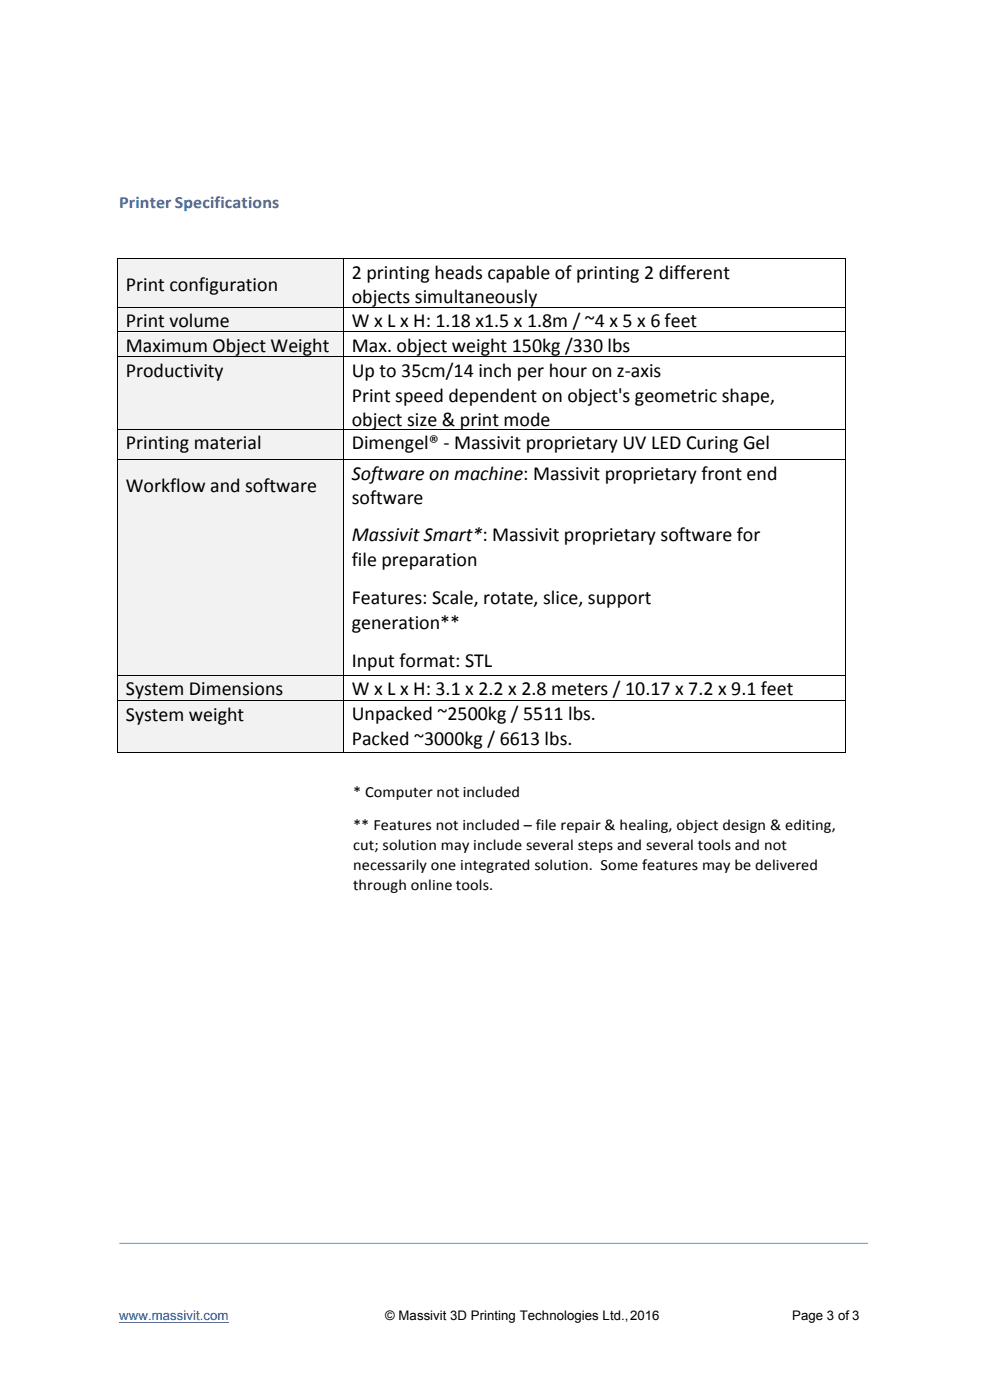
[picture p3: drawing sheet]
<svg xmlns="http://www.w3.org/2000/svg" width="210mm" height="297mm" viewBox="0 0 210 297" stroke-linecap="round" stroke-linejoin="round" font-family="sans-serif">
<defs><g id="words">
<g font-size="4.2">
<text x="74.6" y="59.1">2 printing heads capable of printing 2 different</text>
<text x="26.7" y="61.8">Print configuration</text>
<text x="74.6" y="64.3">objects simultaneously</text>
<text x="26.7" y="69.5">Print volume</text>
<text x="74.6" y="69.5">W x L x H: 1.18 x1.5 x 1.8m / ~4 x 5 x 6 feet</text>
<text x="26.7" y="74.7">Maximum Object Weight</text>
<text x="74.6" y="74.7">Max. object weight 150kg /330 lbs</text>
<text x="26.7" y="80">Productivity</text>
<text x="74.6" y="80">Up to 35cm/14 inch per hour on z-axis</text>
<text x="74.6" y="85.2">Print speed dependent on object's geometric shape,</text>
<text x="26.7" y="95.3">Printing material</text>
<text x="74.6" y="90.5">object size &amp; print mode</text>
<text x="74.6" y="95.3">Dimengel® - Massivit proprietary UV LED Curing Gel</text>
<text x="74.6" y="101.8">Software on machine: Massivit proprietary front end</text>
<text x="26.7" y="104.4">Workflow and software</text>
<text x="74.6" y="107">software</text>
<text x="74.6" y="114.9">Massivit Smart*: Massivit proprietary software for</text>
<text x="74.6" y="120.1">file preparation</text>
<text x="74.6" y="128.1">Features: Scale, rotate, slice, support</text>
<text x="74.6" y="133.4">generation**</text>
<text x="74.6" y="141.5">Input format: STL</text>
<text x="26.7" y="147.5">System Dimensions</text>
<text x="74.6" y="147.5">W x L x H: 3.1 x 2.2 x 2.8 meters / 10.17 x 7.2 x 9.1 feet</text>
<text x="26.7" y="152.9">System weight</text>
<text x="74.6" y="152.8">Unpacked ~2500kg / 5511 lbs.</text>
<text x="74.6" y="158">Packed ~3000kg / 6613 lbs.</text>
</g>
<text font-size="3.6" fill="#46639a" x="25.3" y="44.2">Printer Specifications</text>
<g font-size="3.3">
<text x="74.9" y="169.1">* Computer not included</text>
<text x="74.9" y="176.1">** Features not included – file repair &amp; healing, object design &amp; editing,</text>
<text x="74.9" y="180.3">cut; solution may include several steps and several tools and not</text>
<text x="74.9" y="184.6">necessarily one integrated solution. Some features may be delivered</text>
<text x="74.9" y="188.8">through online tools.</text>
</g>
<text font-size="2.8" fill="#00f" x="25.3" y="280">www.massivit.com</text>
<g font-size="2.8">
<text x="81.7" y="280">© Massivit 3D Printing Technologies Ltd.,2016</text>
<text x="168" y="280">Page 3 of 3</text>
</g>
</g></defs>
<path d="M25.3 263.8h158.8" fill="none" stroke="#72a7d3" stroke-width=".26"/>
<path d="M25.3 280.5h23.2" fill="none" stroke="#00f" stroke-width=".21"/>
<g fill="#f2f2f2">
<path d="M24.9 55h47.8v10.2h-47.8z"/>
<path d="M24.9 55h47.8v7.9h-47.8z"/>
</g>
<path d="M24.8 54.8h.1v.2h-.1zM72.7 54.8h.2v.2h-.2zM179.3 54.8h.2v.2h-.2z" fill="#000"/>
<path d="M24.8 55v10.2M24.9 54.9h47.8M72.8 55v10.2M72.9 54.9h106.4M179.4 55v10.2" fill="none" stroke="#000" stroke-width=".21"/>
<path d="M24.9 65.3h47.8v5h-47.8z" fill="#f2f2f2"/>
<path d="M24.8 65.2h.1v.1h-.1zM72.7 65.2h.2v.1h-.2zM179.3 65.2h.2v.1h-.2z" fill="#000"/>
<path d="M24.8 65.3v5M24.9 65.2h47.8M72.8 65.3v5M72.9 65.2h106.4M179.4 65.3v5" fill="none" stroke="#000" stroke-width=".21"/>
<path d="M24.9 70.6h47.8v5h-47.8z" fill="#f2f2f2"/>
<path d="M24.8 70.3h.1v.2h-.1zM72.7 70.3h.2v.2h-.2zM179.3 70.3h.2v.2h-.2z" fill="#000"/>
<path d="M24.8 70.5v5.1M24.9 70.4h47.8M72.8 70.5v5.1M72.9 70.4h106.4M179.4 70.5v5.1" fill="none" stroke="#000" stroke-width=".21"/>
<g fill="#f2f2f2">
<path d="M24.9 75.8h47.8v15.2h-47.8z"/>
<path d="M24.9 75.8h47.8v5.3h-47.8z"/>
</g>
<path d="M24.8 75.6h.1v.2h-.1zM72.7 75.6h.2v.2h-.2zM179.3 75.6h.2v.2h-.2z" fill="#000"/>
<path d="M24.8 75.8v15.2M24.9 75.7h47.8M72.8 75.8v15.2M72.9 75.7h106.4M179.4 75.8v15.2" fill="none" stroke="#000" stroke-width=".21"/>
<g fill="#f2f2f2">
<path d="M24.9 91.1h47.8v6.4h-47.8z"/>
<path d="M24.9 91.1h47.8v5.4h-47.8z"/>
</g>
<path d="M24.8 91h.1v.1h-.1zM72.7 91h.2v.1h-.2zM179.3 91h.2v.1h-.2z" fill="#000"/>
<path d="M24.8 91.1v6.4M24.9 91.1h47.8M72.8 91.1v6.4M72.9 91.1h106.4M179.4 91.1v6.4" fill="none" stroke="#000" stroke-width=".21"/>
<g fill="#f2f2f2">
<path d="M24.9 97.7h47.8v45.5h-47.8z"/>
<path d="M24.9 97.7h47.8v7.8h-47.8z"/>
</g>
<path d="M24.8 97.5h.1v.2h-.1zM72.7 97.5h.2v.2h-.2zM179.3 97.5h.2v.2h-.2z" fill="#000"/>
<path d="M24.8 97.7v45.5M24.9 97.6h47.8M72.8 97.7v45.5M72.9 97.6h106.4M179.4 97.7v45.5" fill="none" stroke="#000" stroke-width=".21"/>
<path d="M24.9 143.4h47.8v5.1h-47.8z" fill="#f2f2f2"/>
<path d="M24.8 143.2h.1v.2h-.1zM72.7 143.2h.2v.2h-.2zM179.3 143.2h.2v.2h-.2z" fill="#000"/>
<path d="M24.8 143.4v5.1M24.9 143.3h47.8M72.8 143.4v5.1M72.9 143.3h106.4M179.4 143.4v5.1" fill="none" stroke="#000" stroke-width=".21"/>
<g fill="#f2f2f2">
<path d="M24.9 148.6h47.8v10.9h-47.8z"/>
<path d="M24.9 148.6h47.8v5.4h-47.8z"/>
</g>
<path d="M24.8 148.5h.1v.1h-.1zM24.8 159.5h.1v.1h-.1zM72.7 148.5h.2v.1h-.2zM72.7 159.5h.2v.1h-.2zM179.3 148.5h.2v.1h-.2zM179.3 159.5h.2v.1h-.2z" fill="#000"/>
<path d="M24.8 148.6v10.9M24.9 148.5h47.8M24.9 159.6h47.8M72.8 148.6v10.9M72.9 148.5h106.4M72.9 159.6h106.4M179.4 148.6v10.9" fill="none" stroke="#000" stroke-width=".21"/>
<use href="#words"/>
</svg>
